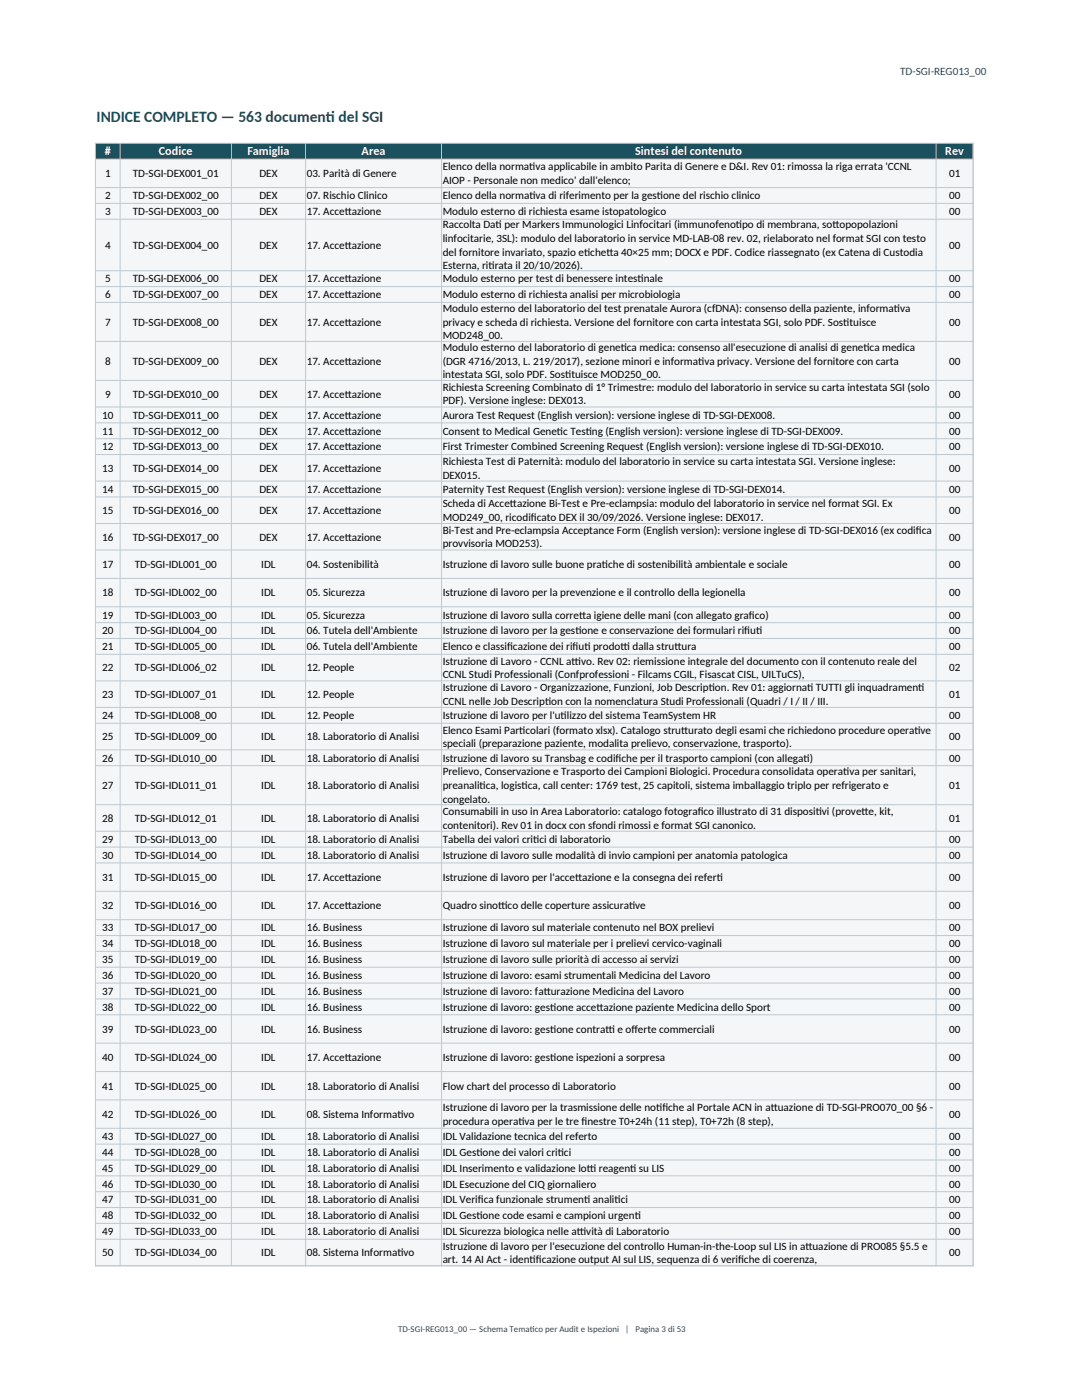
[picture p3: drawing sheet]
<svg xmlns="http://www.w3.org/2000/svg" width="216mm" height="279mm" viewBox="0 0 216 279" stroke-linecap="round" stroke-linejoin="round" font-family="sans-serif">
<defs><g id="words">
<g font-size="3.1" fill="#1b505f">
<text x="19.3" y="24.4">INDICE COMPLETO — 563 document</text>
<text x="65" y="24.4">i del SGI</text>
</g>
<g font-size="2.4" fill="#fff">
<text x="20.9" y="31">#</text>
<text x="31.7" y="31">Codice</text>
<text x="49.4" y="31">Famiglia</text>
<text x="72.2" y="31">Area</text>
<text x="126.8" y="31">Sintesi del contenuto</text>
<text x="188.6" y="31">Rev</text>
</g>
<text font-size="2.2" fill="#1b505f" x="179.6" y="14.9">TD-SGI-REG013_00</text>
<g font-size="2.2">
<text x="21" y="35.4">1</text>
<text x="26.5" y="35.4">TD-SGI-DEX001_01</text>
<text x="51.8" y="35.4">DEX</text>
<text x="61.2" y="35.4">03. Parità di Genere</text>
<text x="88.3" y="34">Elenco della normat</text>
<text x="105.6" y="34">iva applicabile in ambito Parita di Genere e D&amp;I. Rev 01: rimossa la riga errata 'CCNL</text>
<text x="189.4" y="35.4">01</text>
<text x="21" y="39.8">2</text>
<text x="26.5" y="39.8">TD-SGI-DEX002_00</text>
<text x="51.8" y="39.8">DEX</text>
<text x="61.2" y="39.8">07. Rischio Clinico</text>
<text x="88.3" y="39.8">Elenco della normat</text>
<text x="88.3" y="36.7">AIOP - Personale non medico' dall'elenco;</text>
<text x="105.6" y="39.8">iva di riferimento per la gest</text>
<text x="131.1" y="39.8">ione del rischio clinico</text>
<text x="189.4" y="39.8">00</text>
<text x="21" y="42.9">3</text>
<text x="26.5" y="42.9">TD-SGI-DEX003_00</text>
<text x="51.8" y="42.9">DEX</text>
<text x="61.2" y="42.9">17. Accet</text>
<text x="68.8" y="42.9">tazione</text>
<text x="88.3" y="42.9">Modulo esterno di richiesta esame istopatologico</text>
<text x="88.3" y="45.6">Raccolta Dat</text>
<text x="98.9" y="45.6">i per Markers Immunologici Linfocitari (immunofenot</text>
<text x="146.9" y="45.6">ipo di membrana, sot</text>
<text x="166.1" y="45.6">topopolazioni</text>
<text x="189.4" y="42.9">00</text>
<text x="21" y="49.7">4</text>
<text x="26.5" y="49.7">TD-SGI-DEX004_00</text>
<text x="51.8" y="49.7">DEX</text>
<text x="61.2" y="49.7">17. Accet</text>
<text x="68.8" y="49.7">tazione</text>
<text x="88.3" y="48.3">linfocitarie, 3SL): modulo del laboratorio in service MD-LAB-08 rev. 02, rielaborato nel format SGI con testo</text>
<text x="88.3" y="51">del fornitore invariato, spazio et</text>
<text x="88.3" y="53.7">Esterna, rit</text>
<text x="97.5" y="53.7">irata il 20/10/2026).</text>
<text x="116.5" y="51">ichet</text>
<text x="121" y="51">ta 40×25 mm; DOCX e PDF. Codice riassegnato (ex Catena di Custodia</text>
<text x="189.4" y="49.7">00</text>
<text x="21" y="56.4">5</text>
<text x="21" y="59.5">6</text>
<text x="26.5" y="56.4">TD-SGI-DEX006_00</text>
<text x="26.5" y="59.5">TD-SGI-DEX007_00</text>
<text x="51.8" y="56.4">DEX</text>
<text x="51.8" y="59.5">DEX</text>
<text x="61.2" y="56.4">17. Accet</text>
<text x="61.2" y="59.5">17. Accet</text>
<text x="68.8" y="56.4">tazione</text>
<text x="68.8" y="59.5">tazione</text>
<text x="88.3" y="56.4">Modulo esterno per test di benessere intest</text>
<text x="88.3" y="59.5">Modulo esterno di richiesta analisi per microbiologia</text>
<text x="127.2" y="56.4">inale</text>
<text x="189.4" y="56.4">00</text>
<text x="189.4" y="59.5">00</text>
<text x="21" y="65">7</text>
<text x="26.5" y="65">TD-SGI-DEX008_00</text>
<text x="51.8" y="65">DEX</text>
<text x="61.2" y="65">17. Accet</text>
<text x="68.8" y="65">tazione</text>
<text x="88.3" y="62.3">Modulo esterno del laboratorio del test prenatale Aurora (cfDNA): consenso della paziente, informat</text>
<text x="88.3" y="65">privacy e scheda di richiesta. Versione del fornitore con carta intestata SGI, solo PDF. Sost</text>
<text x="168.3" y="65">ituisce</text>
<text x="178.3" y="62.3">iva</text>
<text x="189.4" y="65">00</text>
<text x="88.3" y="67.7">MOD248_00.</text>
<text x="88.3" y="70.1">Modulo esterno del laboratorio di genet</text>
<text x="123.9" y="70.1">ica medica: consenso all'esecuzione di analisi di genet</text>
<text x="172.3" y="70.1">ica medica</text>
<text x="21" y="72.8">8</text>
<text x="26.5" y="72.8">TD-SGI-DEX009_00</text>
<text x="51.8" y="72.8">DEX</text>
<text x="61.2" y="72.8">17. Accet</text>
<text x="68.8" y="72.8">tazione</text>
<text x="88.3" y="72.8">(DGR 4716/2013, L. 219/2017), sezione minori e informat</text>
<text x="88.3" y="75.5">intestata SGI, solo PDF. Sost</text>
<text x="88.3" y="78">Richiesta Screening Combinato di 1° Trimestre: modulo del laboratorio in service su carta intestata SGI (solo</text>
<text x="112.8" y="75.5">ituisce MOD250_00.</text>
<text x="139.3" y="72.8">iva privacy. Versione del fornitore con carta</text>
<text x="189.4" y="72.8">00</text>
<text x="20.4" y="83.6">10</text>
<text x="21" y="79.3">9</text>
<text x="26.5" y="79.3">TD-SGI-DEX010_00</text>
<text x="26.5" y="83.6">TD-SGI-DEX011_00</text>
<text x="51.8" y="79.3">DEX</text>
<text x="51.8" y="83.6">DEX</text>
<text x="61.2" y="79.3">17. Accet</text>
<text x="61.2" y="83.6">17. Accet</text>
<text x="68.8" y="79.3">tazione</text>
<text x="68.8" y="83.6">tazione</text>
<text x="88.3" y="83.6">Aurora Test Request (English version): versione inglese di TD-SGI-DEX008.</text>
<text x="88.3" y="80.7">PDF). Versione inglese: DEX013.</text>
<text x="189.4" y="79.3">00</text>
<text x="189.4" y="83.6">00</text>
<text x="20.4" y="86.7">11</text>
<text x="20.4" y="89.9">12</text>
<text x="26.5" y="86.7">TD-SGI-DEX012_00</text>
<text x="26.5" y="89.9">TD-SGI-DEX013_00</text>
<text x="51.8" y="86.7">DEX</text>
<text x="51.8" y="89.9">DEX</text>
<text x="61.2" y="86.7">17. Accet</text>
<text x="61.2" y="89.9">17. Accet</text>
<text x="68.8" y="86.7">tazione</text>
<text x="68.8" y="89.9">tazione</text>
<text x="88.3" y="86.7">Consent to Medical Genet</text>
<text x="88.3" y="89.9">First Trimester Combined Screening Request (English version): versione inglese di TD-SGI-DEX010.</text>
<text x="111.1" y="86.7">ic Test</text>
<text x="116.9" y="86.7">ing (English version): versione inglese di TD-SGI-DEX009.</text>
<text x="189.4" y="86.7">00</text>
<text x="189.4" y="89.9">00</text>
<text x="20.4" y="94.1">13</text>
<text x="26.5" y="94.1">TD-SGI-DEX014_00</text>
<text x="51.8" y="94.1">DEX</text>
<text x="61.2" y="94.1">17. Accet</text>
<text x="68.8" y="94.1">tazione</text>
<text x="88.3" y="92.8">Richiesta Test di Paternità: modulo del laboratorio in service su carta intestata SGI. Versione inglese:</text>
<text x="88.3" y="95.5">DEX015.</text>
<text x="189.4" y="94.1">00</text>
<text x="20.4" y="98.4">14</text>
<text x="26.5" y="98.4">TD-SGI-DEX015_00</text>
<text x="51.8" y="98.4">DEX</text>
<text x="61.2" y="98.4">17. Accet</text>
<text x="68.8" y="98.4">tazione</text>
<text x="88.3" y="98.4">Paternity Test Request (English version): versione inglese di TD-SGI-DEX014.</text>
<text x="88.3" y="101.2">Scheda di Accet</text>
<text x="101.7" y="101.2">tazione Bi-Test e Pre-eclampsia: modulo del laboratorio in service nel format SGI. Ex</text>
<text x="189.4" y="98.4">00</text>
<text x="20.4" y="102.6">15</text>
<text x="20.4" y="107.9">16</text>
<text x="26.5" y="102.6">TD-SGI-DEX016_00</text>
<text x="26.5" y="107.9">TD-SGI-DEX017_00</text>
<text x="51.8" y="102.6">DEX</text>
<text x="51.8" y="107.9">DEX</text>
<text x="61.2" y="102.6">17. Accet</text>
<text x="61.2" y="107.9">17. Accet</text>
<text x="68.8" y="102.6">tazione</text>
<text x="68.8" y="107.9">tazione</text>
<text x="88.3" y="103.9">MOD249_00, ricodif</text>
<text x="88.3" y="106.5">Bi-Test and Pre-eclampsia Acceptance Form (English version): versione inglese di TD-SGI-DEX016 (ex codif</text>
<text x="105.9" y="103.9">icato DEX il 30/09/2026. Versione inglese: DEX017.</text>
<text x="182.7" y="106.5">ica</text>
<text x="189.4" y="102.6">00</text>
<text x="189.4" y="107.9">00</text>
<text x="20.4" y="113.4">17</text>
<text x="26.9" y="113.4">TD-SGI-IDL001_00</text>
<text x="52.1" y="113.4">IDL</text>
<text x="61.2" y="113.4">04. Sostenibilità</text>
<text x="88.3" y="113.4">Istruzione di lavoro sulle buone prat</text>
<text x="88.3" y="109.3">provvisoria MOD253).</text>
<text x="120.1" y="113.4">iche di sostenibilità ambientale e sociale</text>
<text x="189.4" y="113.4">00</text>
<text x="20.4" y="119">18</text>
<text x="26.9" y="119">TD-SGI-IDL002_00</text>
<text x="52.1" y="119">IDL</text>
<text x="61.2" y="119">05. Sicurezza</text>
<text x="88.3" y="119">Istruzione di lavoro per la prevenzione e il controllo della legionella</text>
<text x="189.4" y="119">00</text>
<text x="20.4" y="123.4">19</text>
<text x="26.9" y="123.4">TD-SGI-IDL003_00</text>
<text x="52.1" y="123.4">IDL</text>
<text x="61.2" y="123.4">05. Sicurezza</text>
<text x="88.3" y="123.4">Istruzione di lavoro sulla corret</text>
<text x="115.5" y="123.4">ta igiene delle mani (con allegato graf</text>
<text x="149.4" y="123.4">ico)</text>
<text x="189.4" y="123.4">00</text>
<text x="20.4" y="126.6">20</text>
<text x="20.4" y="129.8">21</text>
<text x="26.9" y="126.6">TD-SGI-IDL004_00</text>
<text x="26.9" y="129.8">TD-SGI-IDL005_00</text>
<text x="52.1" y="126.6">IDL</text>
<text x="52.1" y="129.8">IDL</text>
<text x="61.2" y="126.6">06. Tutela dell'Ambiente</text>
<text x="61.2" y="129.8">06. Tutela dell'Ambiente</text>
<text x="88.3" y="126.6">Istruzione di lavoro per la gest</text>
<text x="88.3" y="129.8">Elenco e classif</text>
<text x="101.2" y="129.8">icazione dei rif i prodot</text>
<text x="114.3" y="129.8">iut</text>
<text x="114.8" y="126.6">ione e conservazione dei formulari rif i</text>
<text x="123.8" y="129.8">t</text>
<text x="123.8" y="129.8">i dalla strut</text>
<text x="134.6" y="129.8">tura</text>
<text x="148.5" y="126.6">iut</text>
<text x="189.4" y="126.6">00</text>
<text x="189.4" y="129.8">00</text>
<text x="20.4" y="134">22</text>
<text x="26.9" y="134">TD-SGI-IDL006_02</text>
<text x="52.1" y="134">IDL</text>
<text x="61.2" y="134">12. People</text>
<text x="88.3" y="132.7">Istruzione di Lavoro - CCNL at</text>
<text x="88.3" y="135.4">CCNL Studi Professionali (Confprofessioni - Filcams CGIL, Fisascat CISL, UILTuCS),</text>
<text x="88.3" y="137.9">Istruzione di Lavoro - Organizzazione, Funzioni, Job Descript</text>
<text x="114.1" y="132.7">t</text>
<text x="114.1" y="132.7">ivo. Rev 02: riemissione integrale del documento con il contenuto reale del</text>
<text x="141.4" y="137.9">ion. Rev 01: aggiornat</text>
<text x="161.1" y="137.9">i TUTTI gli inquadrament</text>
<text x="183.2" y="137.9">i</text>
<text x="189.4" y="134">02</text>
<text x="20.4" y="139.3">23</text>
<text x="20.4" y="143.5">24</text>
<text x="26.9" y="139.3">TD-SGI-IDL007_01</text>
<text x="26.9" y="143.5">TD-SGI-IDL008_00</text>
<text x="52.1" y="139.3">IDL</text>
<text x="52.1" y="143.5">IDL</text>
<text x="61.2" y="139.3">12. People</text>
<text x="61.2" y="143.5">12. People</text>
<text x="88.3" y="143.5">Istruzione di lavoro per l'ut</text>
<text x="88.3" y="140.7">CCNL nelle Job Descript</text>
<text x="108.8" y="140.7">ion con la nomenclatura Studi Professionali (Quadri / I / II / III.</text>
<text x="111.9" y="143.5">ilizzo del sistema TeamSystem HR</text>
<text x="189.4" y="139.3">01</text>
<text x="189.4" y="143.5">00</text>
<text x="20.4" y="147.8">25</text>
<text x="26.9" y="147.8">TD-SGI-IDL009_00</text>
<text x="52.1" y="147.8">IDL</text>
<text x="61.2" y="147.8">18. Laboratorio di Analisi</text>
<text x="88.3" y="146.4">Elenco Esami Part</text>
<text x="88.3" y="149.1">speciali (preparazione paziente, modalita prelievo, conservazione, trasporto).</text>
<text x="103.6" y="146.4">icolari (formato xlsx). Catalogo strut</text>
<text x="135.9" y="146.4">turato degli esami che richiedono procedure operat</text>
<text x="182.4" y="146.4">ive</text>
<text x="189.4" y="147.8">00</text>
<text x="20.4" y="152">26</text>
<text x="26.9" y="152">TD-SGI-IDL010_00</text>
<text x="52.1" y="152">IDL</text>
<text x="61.2" y="152">18. Laboratorio di Analisi</text>
<text x="88.3" y="152">Istruzione di lavoro su Transbag e codif</text>
<text x="88.3" y="154.8">Prelievo, Conservazione e Trasporto dei Campioni Biologici. Procedura consolidata operat</text>
<text x="122.8" y="152">iche per il trasporto campioni (con allegat</text>
<text x="160.3" y="152">i)</text>
<text x="168.3" y="154.8">iva per sanitari,</text>
<text x="189.4" y="152">00</text>
<text x="20.4" y="157.5">27</text>
<text x="26.9" y="157.5">TD-SGI-IDL011_01</text>
<text x="52.1" y="157.5">IDL</text>
<text x="61.2" y="157.5">18. Laboratorio di Analisi</text>
<text x="88.3" y="157.5">preanalit</text>
<text x="88.3" y="160.2">congelato.</text>
<text x="95.7" y="157.5">ica, logist</text>
<text x="104.1" y="157.5">ica, call center: 1769 test, 25 capitoli, sistema imballaggio triplo per refrigerato e</text>
<text x="189.4" y="157.5">01</text>
<text x="20.4" y="164">28</text>
<text x="26.9" y="164">TD-SGI-IDL012_01</text>
<text x="52.1" y="164">IDL</text>
<text x="61.2" y="164">18. Laboratorio di Analisi</text>
<text x="88.3" y="162.6">Consumabili in uso in Area Laboratorio: catalogo fotograf</text>
<text x="88.3" y="165.3">contenitori). Rev 01 in docx con sfondi rimossi e format SGI canonico.</text>
<text x="139.2" y="162.6">ico illustrato di 31 disposit</text>
<text x="162.8" y="162.6">ivi (provet</text>
<text x="171.9" y="162.6">te, kit,</text>
<text x="189.4" y="164">01</text>
<text x="20.4" y="168.2">29</text>
<text x="20.4" y="171.4">30</text>
<text x="26.9" y="168.2">TD-SGI-IDL013_00</text>
<text x="26.9" y="171.4">TD-SGI-IDL014_00</text>
<text x="52.1" y="168.2">IDL</text>
<text x="52.1" y="171.4">IDL</text>
<text x="61.2" y="168.2">18. Laboratorio di Analisi</text>
<text x="61.2" y="171.4">18. Laboratorio di Analisi</text>
<text x="88.3" y="168.2">Tabella dei valori crit</text>
<text x="88.3" y="171.4">Istruzione di lavoro sulle modalità di invio campioni per anatomia patologica</text>
<text x="106.4" y="168.2">ici di laboratorio</text>
<text x="189.4" y="168.2">00</text>
<text x="189.4" y="171.4">00</text>
<text x="20.4" y="175.8">31</text>
<text x="26.9" y="175.8">TD-SGI-IDL015_00</text>
<text x="52.1" y="175.8">IDL</text>
<text x="61.2" y="175.8">17. Accet</text>
<text x="68.8" y="175.8">tazione</text>
<text x="88.3" y="175.8">Istruzione di lavoro per l'accet</text>
<text x="114.8" y="175.8">tazione e la consegna dei refert</text>
<text x="143" y="175.8">i</text>
<text x="189.4" y="175.8">00</text>
<text x="20.4" y="181.5">32</text>
<text x="20.4" y="185.9">33</text>
<text x="26.9" y="181.5">TD-SGI-IDL016_00</text>
<text x="26.9" y="185.9">TD-SGI-IDL017_00</text>
<text x="52.1" y="181.5">IDL</text>
<text x="52.1" y="185.9">IDL</text>
<text x="61.2" y="181.5">17. Accet</text>
<text x="61.2" y="185.9">16. Business</text>
<text x="68.8" y="181.5">tazione</text>
<text x="88.3" y="181.5">Quadro sinot</text>
<text x="88.3" y="185.9">Istruzione di lavoro sul materiale contenuto nel BOX prelievi</text>
<text x="99.4" y="181.5">t</text>
<text x="99.4" y="181.5">ico delle coperture assicurat</text>
<text x="125.5" y="181.5">ive</text>
<text x="189.4" y="181.5">00</text>
<text x="189.4" y="185.9">00</text>
<text x="20.4" y="189.1">34</text>
<text x="26.9" y="189.1">TD-SGI-IDL018_00</text>
<text x="52.1" y="189.1">IDL</text>
<text x="61.2" y="189.1">16. Business</text>
<text x="88.3" y="189.1">Istruzione di lavoro sul materiale per i prelievi cervico-vaginali</text>
<text x="189.4" y="189.1">00</text>
<text x="20.4" y="192.2">35</text>
<text x="20.4" y="195.4">36</text>
<text x="26.9" y="192.2">TD-SGI-IDL019_00</text>
<text x="26.9" y="195.4">TD-SGI-IDL020_00</text>
<text x="52.1" y="192.2">IDL</text>
<text x="52.1" y="195.4">IDL</text>
<text x="61.2" y="192.2">16. Business</text>
<text x="61.2" y="195.4">16. Business</text>
<text x="88.3" y="192.2">Istruzione di lavoro sulle priorità di accesso ai servizi</text>
<text x="88.3" y="195.4">Istruzione di lavoro: esami strumentali Medicina del Lavoro</text>
<text x="189.4" y="192.2">00</text>
<text x="189.4" y="195.4">00</text>
<text x="20.4" y="198.5">37</text>
<text x="20.4" y="201.7">38</text>
<text x="26.9" y="198.5">TD-SGI-IDL021_00</text>
<text x="26.9" y="201.7">TD-SGI-IDL022_00</text>
<text x="52.1" y="198.5">IDL</text>
<text x="52.1" y="201.7">IDL</text>
<text x="61.2" y="198.5">16. Business</text>
<text x="61.2" y="201.7">16. Business</text>
<text x="88.3" y="198.5">Istruzione di lavoro: fat</text>
<text x="88.3" y="201.7">Istruzione di lavoro: gest</text>
<text x="108.5" y="198.5">turazione Medicina del Lavoro</text>
<text x="109.8" y="201.7">ione accet</text>
<text x="119" y="201.7">tazione paziente Medicina dello Sport</text>
<text x="189.4" y="198.5">00</text>
<text x="189.4" y="201.7">00</text>
<text x="20.4" y="206.1">39</text>
<text x="26.9" y="206.1">TD-SGI-IDL023_00</text>
<text x="52.1" y="206.1">IDL</text>
<text x="61.2" y="206.1">16. Business</text>
<text x="88.3" y="206.1">Istruzione di lavoro: gest</text>
<text x="109.8" y="206.1">ione contrat</text>
<text x="120.8" y="206.1">t</text>
<text x="120.8" y="206.1">i e of</text>
<text x="126" y="206.1">ferte commerciali</text>
<text x="189.4" y="206.1">00</text>
<text x="20.4" y="211.8">40</text>
<text x="26.9" y="211.8">TD-SGI-IDL024_00</text>
<text x="52.1" y="211.8">IDL</text>
<text x="61.2" y="211.8">17. Accet</text>
<text x="68.8" y="211.8">tazione</text>
<text x="88.3" y="211.8">Istruzione di lavoro: gest</text>
<text x="109.8" y="211.8">ione ispezioni a sorpresa</text>
<text x="189.4" y="211.8">00</text>
<text x="20.4" y="217.4">41</text>
<text x="26.9" y="217.4">TD-SGI-IDL025_00</text>
<text x="52.1" y="217.4">IDL</text>
<text x="61.2" y="217.4">18. Laboratorio di Analisi</text>
<text x="88.3" y="217.4">Flow chart del processo di Laboratorio</text>
<text x="88.3" y="221.8">Istruzione di lavoro per la trasmissione delle notiche al Portale ACN in at</text>
<text x="130.9" y="221.8">if</text>
<text x="153.8" y="221.8">tuazione di TD-SGI-PRO070_00 §6 -</text>
<text x="189.4" y="217.4">00</text>
<text x="20.4" y="223.1">42</text>
<text x="20.4" y="227.5">43</text>
<text x="26.9" y="223.1">TD-SGI-IDL026_00</text>
<text x="26.9" y="227.5">TD-SGI-IDL027_00</text>
<text x="52.1" y="223.1">IDL</text>
<text x="52.1" y="227.5">IDL</text>
<text x="61.2" y="223.1">08. Sistema Informat</text>
<text x="61.2" y="227.5">18. Laboratorio di Analisi</text>
<text x="79.3" y="223.1">ivo</text>
<text x="88.3" y="227.5">IDL Validazione tecnica del referto</text>
<text x="88.3" y="224.5">procedura operat</text>
<text x="103.4" y="224.5">iva per le tre f</text>
<text x="116" y="224.5">inestre T0+24h (11 step), T0+72h (8 step),</text>
<text x="189.4" y="223.1">00</text>
<text x="189.4" y="227.5">00</text>
<text x="20.4" y="230.7">44</text>
<text x="20.4" y="233.8">45</text>
<text x="26.9" y="230.7">TD-SGI-IDL028_00</text>
<text x="26.9" y="233.8">TD-SGI-IDL029_00</text>
<text x="52.1" y="230.7">IDL</text>
<text x="52.1" y="233.8">IDL</text>
<text x="61.2" y="230.7">18. Laboratorio di Analisi</text>
<text x="61.2" y="233.8">18. Laboratorio di Analisi</text>
<text x="88.3" y="230.7">IDL Gest</text>
<text x="88.3" y="233.8">IDL Inserimento e validazione lot</text>
<text x="95.1" y="230.7">ione dei valori crit</text>
<text x="111.3" y="230.7">ici</text>
<text x="117.1" y="233.8">t</text>
<text x="117.1" y="233.8">i reagent</text>
<text x="125.8" y="233.8">i su LIS</text>
<text x="189.4" y="230.7">00</text>
<text x="189.4" y="233.8">00</text>
<text x="20.4" y="237">46</text>
<text x="26.9" y="237">TD-SGI-IDL030_00</text>
<text x="52.1" y="237">IDL</text>
<text x="61.2" y="237">18. Laboratorio di Analisi</text>
<text x="88.3" y="237">IDL Esecuzione del CIQ giornaliero</text>
<text x="189.4" y="237">00</text>
<text x="20.4" y="240.2">47</text>
<text x="20.4" y="243.3">48</text>
<text x="26.9" y="240.2">TD-SGI-IDL031_00</text>
<text x="26.9" y="243.3">TD-SGI-IDL032_00</text>
<text x="52.1" y="240.2">IDL</text>
<text x="52.1" y="243.3">IDL</text>
<text x="61.2" y="240.2">18. Laboratorio di Analisi</text>
<text x="61.2" y="243.3">18. Laboratorio di Analisi</text>
<text x="88.3" y="240.2">IDL Verif</text>
<text x="88.3" y="243.3">IDL Gest</text>
<text x="95.1" y="243.3">ione code esami e campioni urgent</text>
<text x="95.3" y="240.2">ica funzionale strument</text>
<text x="116.6" y="240.2">i analit</text>
<text x="122.6" y="240.2">ici</text>
<text x="126.6" y="243.3">i</text>
<text x="189.4" y="240.2">00</text>
<text x="189.4" y="243.3">00</text>
<text x="20.4" y="246.5">49</text>
<text x="20.4" y="250.7">50</text>
<text x="26.9" y="246.5">TD-SGI-IDL033_00</text>
<text x="26.9" y="250.7">TD-SGI-IDL034_00</text>
<text x="52.1" y="246.5">IDL</text>
<text x="52.1" y="250.7">IDL</text>
<text x="61.2" y="246.5">18. Laboratorio di Analisi</text>
<text x="61.2" y="250.7">08. Sistema Informat</text>
<text x="79.3" y="250.7">ivo</text>
<text x="88.3" y="246.5">IDL Sicurezza biologica nelle at</text>
<text x="88.3" y="249.4">Istruzione di lavoro per l'esecuzione del controllo Human-in-the-Loop sul LIS in at</text>
<text x="115.1" y="246.5">t</text>
<text x="115.1" y="246.5">ività di Laboratorio</text>
<text x="160.7" y="249.4">tuazione di PRO085 §5.5 e</text>
<text x="189.4" y="246.5">00</text>
<text x="189.4" y="250.7">00</text>
<text x="88.3" y="252.1">art. 14 AI Act - identicazione output AI sul LIS, sequenza di 6 verif</text>
<text x="105.7" y="252.1">if</text>
<text x="147.3" y="252.1">iche di coerenza,</text>
</g>
<g font-size="1.8" fill="#1b505f">
<text x="79.4" y="265.8">TD-SGI-REG013_00 — Schema Temat</text>
<text x="105.7" y="265.8">ico per Audit e Ispezioni | Pagina 3 di 53</text>
</g>
</g></defs>
<path d="M19 28.6h175.2v3.1h-175.2z" fill-rule="evenodd" fill="#1b505f"/>
<path d="M19 31.7h175.2v220.9h-175.2z" fill-rule="evenodd" fill="#f4f6f8"/>
<g fill="none" stroke="#bfc9d1" stroke-width=".2">
<path d="M19 28.6h175.3M19 31.8h175.3M19 37.4h175.3M19 28.5v224.2M24 28.5v224.2M46.2 28.5v224.2M61 28.5v224.2M88.1 28.5v224.2M186.8 28.5v224.2M194.2 28.5v224.2M19 40.6h175.3M19 43.8h175.3"/>
<path d="M19 54h175.3M19 57.2h175.3M19 60.4h175.3M19 68.1h175.3M19 75.9h175.3M19 81.2h175.3M19 84.4h175.3M19 87.6h175.3M19 90.7h175.3M19 96h175.3M19 99.2h175.3M19 104.5h175.3"/>
<path d="M19 109.8h175.3M19 115.4h175.3M19 121.1h175.3M19 124.3h175.3M19 127.4h175.3M19 130.6h175.3M19 135.9h175.3M19 141.2h175.3M19 144.3h175.3M19 149.6h175.3M19 152.8h175.3M19 160.6h175.3"/>
<path d="M19 165.9h175.3M19 169.1h175.3M19 172.2h175.3M19 177.9h175.3M19 183.5h175.3M19 186.7h175.3M19 189.9h175.3M19 193h175.3M19 196.2h175.3M19 199.4h175.3M19 202.5h175.3M19 208.2h175.3"/>
<path d="M19 213.8h175.3M19 219.5h175.3M19 225.2h175.3M19 228.3h175.3M19 231.5h175.3M19 234.7h175.3M19 237.8h175.3M19 241h175.3M19 244.2h175.3M19 247.3h175.3M19 252.6h175.3"/>
</g>
<use href="#words"/>
</svg>
